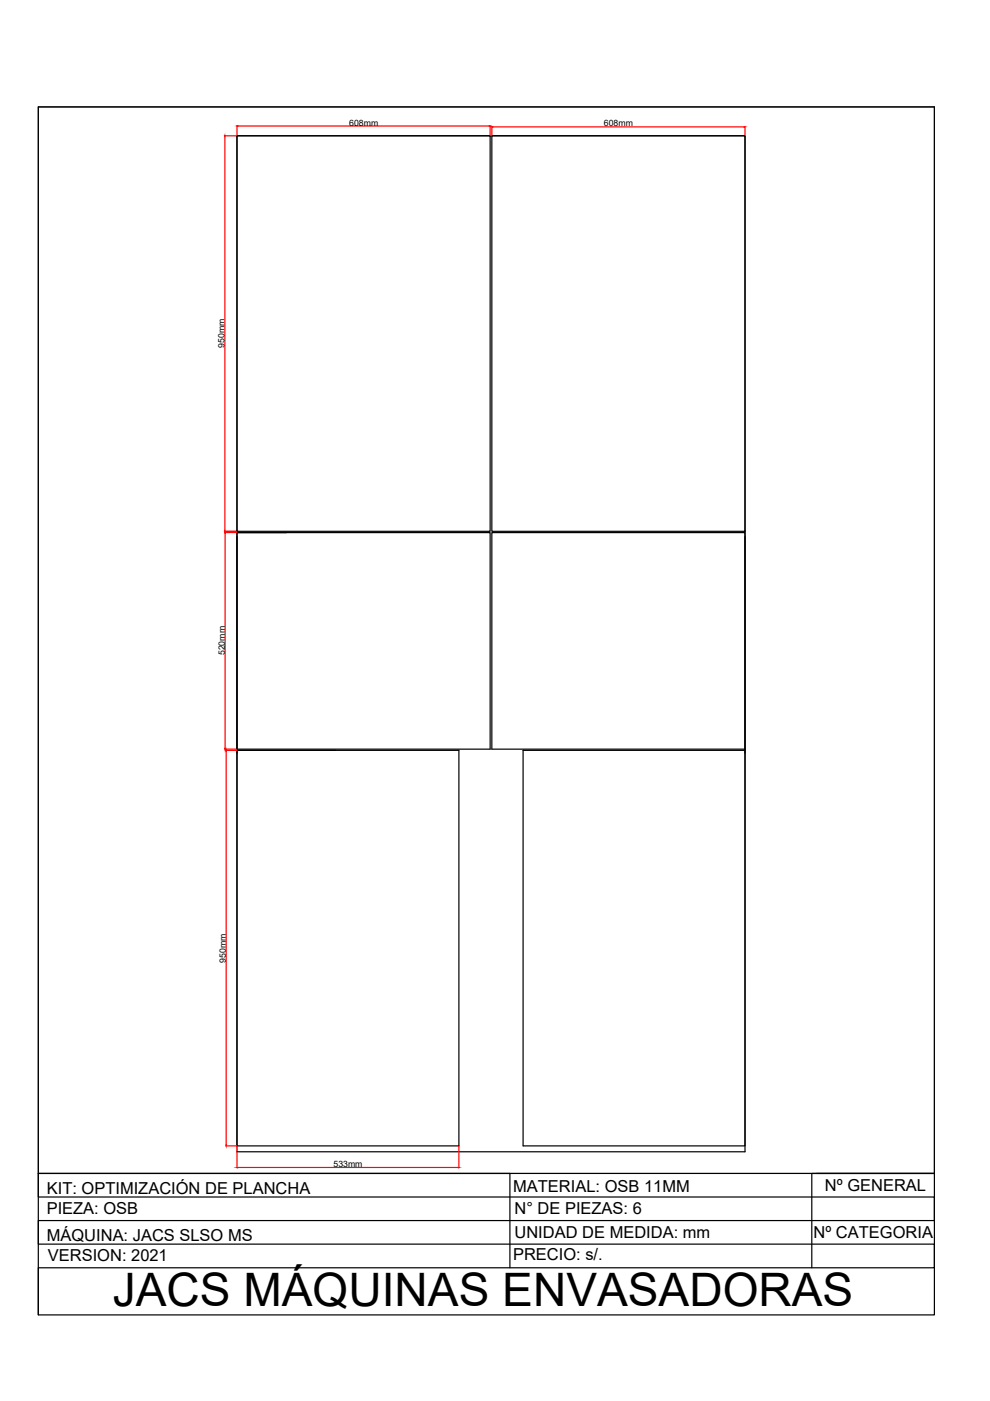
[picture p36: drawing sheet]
<svg xmlns="http://www.w3.org/2000/svg" width="210mm" height="297mm" viewBox="0 0 210 297" stroke-linecap="round" stroke-linejoin="round" font-family="sans-serif">
<defs><g id="words">
<text font-size="9.8" x="23.9" y="277">JACS MÁQUINAS ENVASADORAS</text>
<g font-size="3.5">
<text x="9.9" y="257.5">PIEZA: OSB</text>
<text x="9.9" y="253">KIT: OPTIMIZACIÓN DE PLANCHA</text>
<text x="108.8" y="252.6">MATERIAL: OSB 11MM</text>
<text x="109.1" y="257.5">N° DE PIEZAS: 6</text>
<text x="174.9" y="252.5">Nº GENERAL</text>
<text x="9.9" y="263.1">MÁQUINA: JACS SLSO MS</text>
<text x="109.1" y="262.4">UNIDAD DE MEDIDA: mm</text>
<text x="172.5" y="262.5">Nº CATEGORIA</text>
<text x="10.2" y="267.5">VERSION: 2021</text>
<text x="108.8" y="267.1">PRECIO: s/.</text>
</g>
<g font-size="1.8">
<text x="74" y="26.6">608mm</text>
<text x="128.1" y="26.8">608mm</text>
<text x="47.6" y="73.8" transform="rotate(-90 47.6 73.8)">950mm</text>
<text x="47.7" y="138.9" transform="rotate(-90 47.7 138.9)">520mm</text>
<text x="47.9" y="204.1" transform="rotate(-90 47.9 204.1)">950mm</text>
<text x="70.7" y="247.5">533mm</text>
</g>
</g></defs>
<!-- layer: 0 -->
<g fill="none" stroke="#000" stroke-width=".25">
<path d="M8.1 22.7h190v256.1h-190zM50.2 28.8h107.8v215.4h-107.8zM50.2 28.8h53.7v83.8h-53.7zM104.3 28.8h53.7v83.8h-53.7zM50.2 112.6v.3h10.6M50.2 112.9h53.7v45.9h-53.7zM104.3 112.9h53.7v45.9h-53.7zM158 113.8v45.9M50.2 158.8v.3h21M50.2 159.1h47.1v83.9h-47.1zM110.9 159.1h47.1v83.9h-47.1zM8.1 248.8h100v20"/>
<path d="M173.1 248.8h25M198.1 248.8h-190v5h190v5h-190v5h190v5h-190v10M198.1 248.8h-26v20"/>
</g>
<g fill="none" stroke="#f00" stroke-width=".25">
<path d="M47.6 28.8h2.6M47.7 29v83.4M50.2 26.6v2.1M50.5 26.7h53.2M103.9 26.6v2.1M104.3 26.8v1.9M104.5 26.9h53.2M158 26.8v1.9M47.6 112.6h2.6M47.6 112.9h2.6M47.7 113.1v45.5M47.6 158.8h2.6"/>
<path d="M47.9 159.1h2.3M48 159.3v83.4M47.9 243h2.3M50.2 243v4.7M50.5 247.5h46.6M97.3 243v4.7"/>
</g>
<g fill="#f00" stroke="#f00" stroke-width=".21">
<path d="M50.2 26.7h.3z"/>
<path d="M103.7 26.7h.2z"/>
<path d="M47.7 28.8l-.1 .2z"/>
<path d="M47.6 112.4l.1 .2z"/>
<path d="M47.7 112.9l.1 .2z"/>
<path d="M47.7 158.6v.2z"/>
<path d="M104.3 26.9h.2z"/>
<path d="M157.7 26.9h.3z"/>
<path d="M48 159.1l-.1 .2z"/>
<path d="M47.9 242.7l.1 .3z"/>
<path d="M50.2 247.5l.3 .1z"/>
<path d="M97.1 247.5h.2z"/>
</g>
<path d="M8.1 22.7h190v226.1h-190z" fill="none" stroke="#000" stroke-width=".21"/>
<use href="#words"/>
</svg>
